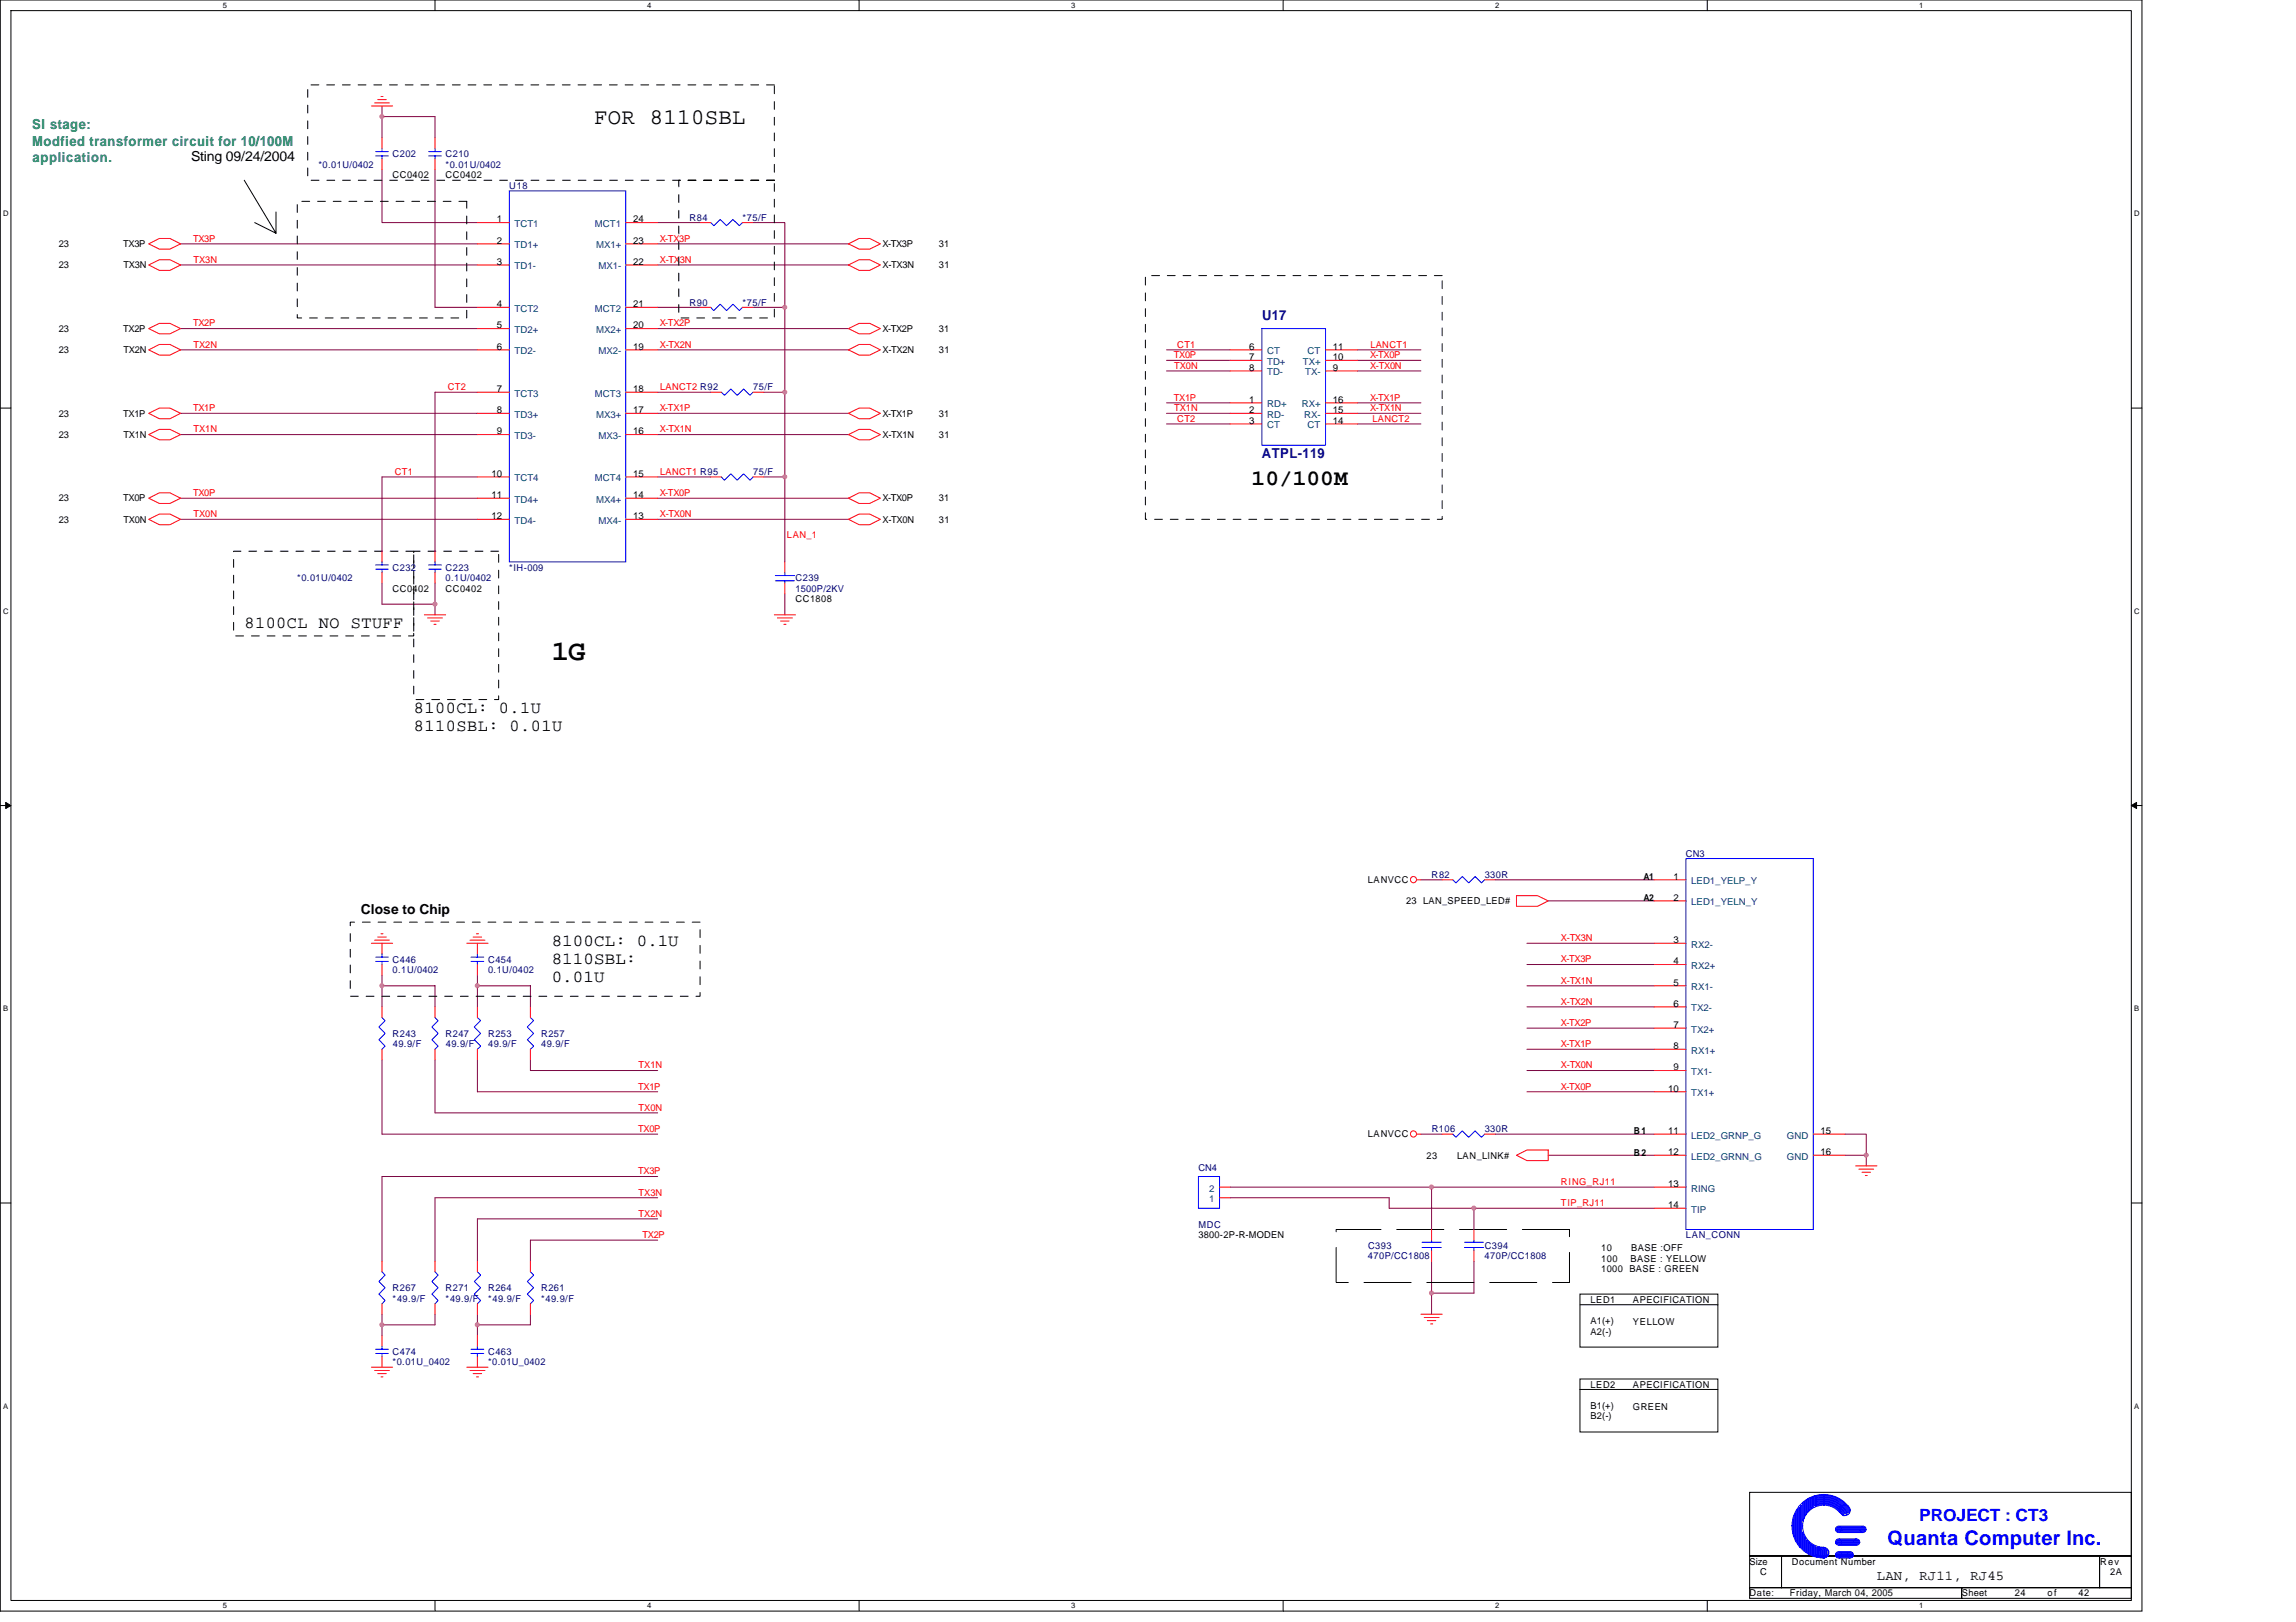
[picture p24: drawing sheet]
<svg xmlns="http://www.w3.org/2000/svg" width="297mm" height="210mm" viewBox="0 0 297 210" stroke-linecap="round" stroke-linejoin="round" font-family="sans-serif">
<defs><g id="words">
<text font-size="3.7" x="71.4" y="85.4">1G</text>
<g font-size="2.9">
<text x="76.9" y="16">FOR 8110SBL</text>
<text x="161.9" y="62.7">10/100M</text>
</g>
<text font-size="2.6" fill="#00f" x="244.2" y="199.9">Quanta Computer Inc.</text>
<g font-size="2.2">
<text x="31.6" y="81.3">8100CL NO STUFF</text>
<text x="53.5" y="92.3">8100CL: 0.1U</text>
<text x="53.5" y="94.6">8110SBL: 0.01U</text>
<text x="71.4" y="122.4">8100CL: 0.1U</text>
<text x="71.4" y="124.8">8110SBL:</text>
<text x="71.4" y="127.1">0.01U</text>
</g>
<text font-size="2.2" fill="#00f" x="248.3" y="196.8">PROJECT : CT3</text>
<g font-size="1.8" fill="#008040">
<text x="4.2" y="16.7">SI stage:</text>
<text x="4.2" y="18.9">Modfied transformer circuit for 10/100M</text>
<text x="4.2" y="21">application.</text>
</g>
<g font-size="1.8">
<text x="24.7" y="20.8">Sting 09/24/2004</text>
<text x="46.7" y="118.2">Close to Chip</text>
<text x="242.8" y="204.4">LAN, RJ11, RJ45</text>
</g>
<g font-size="1.8" fill="#000080">
<text x="163.3" y="41.4">U17</text>
<text x="163.3" y="59.3">ATPL-119</text>
</g>
<g font-size="1.2" fill="#000080">
<text x="41.2" y="21.7">*0.01U/0402</text>
<text x="50.8" y="20.3">C202</text>
<text x="57.7" y="20.3">C210</text>
<text x="57.7" y="21.7">*0.01U/0402</text>
<text x="65.9" y="24.4">U18</text>
<text x="89.2" y="28.6">R84</text>
<text x="96.1" y="28.6">*75/F</text>
<text x="89.2" y="39.5">R90</text>
<text x="96.1" y="39.5">*75/F</text>
<text x="97.4" y="50.5">75/F</text>
<text x="97.4" y="61.5">75/F</text>
<text x="38.5" y="75.2">*0.01U/0402</text>
<text x="50.8" y="73.8">C232</text>
<text x="57.7" y="73.8">C223</text>
<text x="57.7" y="75.2">0.1U/0402</text>
<text x="65.9" y="73.8">*IH-009</text>
<text x="102.9" y="76.6">1500P/2KV</text>
<text x="102.9" y="75.2">C239</text>
<text x="185.2" y="113.6">R82</text>
<text x="192.1" y="113.6">330R</text>
<text x="218.1" y="110.8">CN3</text>
<text x="50.8" y="124.6">C446</text>
<text x="50.8" y="125.9">0.1U/0402</text>
<text x="63.1" y="125.9">0.1U/0402</text>
<text x="63.2" y="124.6">C454</text>
<text x="50.8" y="134.2">R243</text>
<text x="50.8" y="135.6">49.9/F</text>
<text x="57.7" y="134.2">R247</text>
<text x="57.7" y="135.6">49.9/F</text>
<text x="63.2" y="134.2">R253</text>
<text x="63.2" y="135.6">49.9/F</text>
<text x="70" y="134.2">R257</text>
<text x="70" y="135.6">49.9/F</text>
<text x="185.2" y="146.5">R106</text>
<text x="192.1" y="146.5">330R</text>
<text x="155" y="151.6">CN4</text>
<text x="155" y="158.9">MDC</text>
<text x="177" y="161.6">C393</text>
<text x="192.1" y="161.6">C394</text>
<text x="218.1" y="160.2">LAN_CONN</text>
<text x="50.8" y="167.1">R267</text>
<text x="57.7" y="167.1">R271</text>
<text x="63.2" y="167.1">R264</text>
<text x="70" y="167.1">R261</text>
<text x="177" y="163">470P/CC1808</text>
<text x="192.1" y="163">470P/CC1808</text>
<text x="50.8" y="168.5">*49.9/F</text>
<text x="57.7" y="168.5">*49.9/F</text>
<text x="63.1" y="168.5">*49.9/F</text>
<text x="70" y="168.5">*49.9/F</text>
<text x="50.8" y="175.3">C474</text>
<text x="50.8" y="176.7">*0.01U_0402</text>
<text x="63.1" y="176.7">*0.01U_0402</text>
<text x="63.2" y="175.3">C463</text>
</g>
<g font-size="1.2">
<text x="50.8" y="23.1">CC0402</text>
<text x="57.7" y="23.1">CC0402</text>
<text x="64.3" y="28.8">1</text>
<text x="81.9" y="28.8">24</text>
<text x="7.6" y="32">23</text>
<text x="7.6" y="34.7">23</text>
<text x="15.9" y="32">TX3P</text>
<text x="16" y="34.7">TX3N</text>
<text x="64.3" y="31.5">2</text>
<text x="64.3" y="34.3">3</text>
<text x="81.9" y="34.3">22</text>
<text x="81.9" y="31.5">23</text>
<text x="114.2" y="34.7">X-TX3N</text>
<text x="114.2" y="32">X-TX3P</text>
<text x="121.5" y="32">31</text>
<text x="121.5" y="34.7">31</text>
<text x="64.3" y="39.8">4</text>
<text x="81.9" y="39.8">21</text>
<text x="7.6" y="43">23</text>
<text x="7.6" y="45.7">23</text>
<text x="15.9" y="43">TX2P</text>
<text x="16" y="45.7">TX2N</text>
<text x="64.3" y="42.5">5</text>
<text x="64.3" y="45.3">6</text>
<text x="81.9" y="45.3">19</text>
<text x="81.9" y="42.5">20</text>
<text x="114.2" y="43">X-TX2P</text>
<text x="114.2" y="45.7">X-TX2N</text>
<text x="121.5" y="43">31</text>
<text x="121.5" y="45.7">31</text>
<text x="161.6" y="45.3">6</text>
<text x="161.6" y="46.6">7</text>
<text x="161.6" y="48">8</text>
<text x="172.4" y="46.6">10</text>
<text x="172.4" y="45.3">11</text>
<text x="172.4" y="48">9</text>
<text x="7.6" y="53.9">23</text>
<text x="15.9" y="53.9">TX1P</text>
<text x="64.3" y="50.7">7</text>
<text x="64.3" y="53.5">8</text>
<text x="81.9" y="50.7">18</text>
<text x="81.9" y="53.5">17</text>
<text x="114.2" y="53.9">X-TX1P</text>
<text x="121.5" y="53.9">31</text>
<text x="161.6" y="52.1">1</text>
<text x="161.6" y="53.5">2</text>
<text x="172.4" y="53.5">15</text>
<text x="172.4" y="52.1">16</text>
<text x="7.6" y="56.7">23</text>
<text x="16" y="56.7">TX1N</text>
<text x="64.3" y="56.2">9</text>
<text x="81.9" y="56.2">16</text>
<text x="114.2" y="56.7">X-TX1N</text>
<text x="121.5" y="56.7">31</text>
<text x="161.6" y="54.8">3</text>
<text x="172.4" y="54.8">14</text>
<text x="7.6" y="64.9">23</text>
<text x="15.9" y="64.9">TX0P</text>
<text x="63.6" y="61.7">10</text>
<text x="63.6" y="64.5">11</text>
<text x="81.9" y="61.7">15</text>
<text x="81.9" y="64.5">14</text>
<text x="114.2" y="64.9">X-TX0P</text>
<text x="121.5" y="64.9">31</text>
<text x="7.6" y="67.6">23</text>
<text x="16" y="67.6">TX0N</text>
<text x="63.6" y="67.2">12</text>
<text x="81.9" y="67.2">13</text>
<text x="114.2" y="67.6">X-TX0N</text>
<text x="121.5" y="67.6">31</text>
<text x="50.8" y="76.6">CC0402</text>
<text x="57.7" y="76.6">CC0402</text>
<text x="102.9" y="77.9">CC1808</text>
<text x="212.6" y="113.9">A1</text>
<text x="216.5" y="113.8">1</text>
<text x="177" y="114.3">LANVCC</text>
<text x="181.9" y="117">23</text>
<text x="184.1" y="117">LAN_SPEED_LED#</text>
<text x="212.6" y="116.6">A2</text>
<text x="216.5" y="116.6">2</text>
<text x="216.5" y="122">3</text>
<text x="216.5" y="124.8">4</text>
<text x="216.5" y="127.6">5</text>
<text x="216.5" y="130.3">6</text>
<text x="216.5" y="133">7</text>
<text x="216.5" y="135.8">8</text>
<text x="215.8" y="141.3">10</text>
<text x="216.5" y="138.5">9</text>
<text x="177" y="147.2">LANVCC</text>
<text x="184.5" y="149.9">23</text>
<text x="188.5" y="149.9">LAN_LINK#</text>
<text x="211.4" y="146.8">B 1</text>
<text x="211.4" y="149.5">B 2</text>
<text x="215.8" y="146.7">11</text>
<text x="215.8" y="149.5">12</text>
<text x="235.5" y="149.5">16</text>
<text x="235.5" y="146.7">15</text>
<text x="215.8" y="153.6">13</text>
<text x="155" y="160.2">3800-2P-R-MODEN</text>
<text x="207.2" y="161.9">10</text>
<text x="211" y="161.9">BASE :OFF</text>
<text x="215.8" y="156.3">14</text>
<text x="207.2" y="163.3">100</text>
<text x="207.2" y="164.6">1000 BASE : GREEN</text>
<text x="210.9" y="163.3">BASE : YELLOW</text>
<text x="205.8" y="172.7">A2(-)</text>
<text x="205.8" y="171.3">A1(+)</text>
<text x="205.8" y="168.6">LED1</text>
<text x="211.3" y="171.5">YELLOW</text>
<text x="211.3" y="168.6">APECIFICATION</text>
<text x="205.8" y="179.6">LED2</text>
<text x="211.3" y="179.6">APECIFICATION</text>
<text x="205.8" y="182.3">B1(+)</text>
<text x="205.8" y="183.7">B2(-)</text>
<text x="211.3" y="182.5">GREEN</text>
<text x="226.4" y="202.5">Size</text>
<text x="227.7" y="203.9">C</text>
<text x="231.8" y="202.5">Document Number</text>
<text x="271.7" y="202.5">Rev</text>
<text x="273" y="203.9">2A</text>
<text x="226.4" y="206.6">Date:</text>
<text x="231.6" y="206.6">Friday, March 04, 2005</text>
<text x="253.8" y="206.6">Sheet</text>
<text x="260.7" y="206.6">24</text>
<text x="264.9" y="206.6">o f</text>
<text x="268.9" y="206.6">42</text>
</g>
<g font-size="1.2" fill="#004080">
<text x="66.6" y="29.4">TCT1</text>
<text x="77" y="29.4">MCT1</text>
<text x="66.6" y="32.1">TD1+</text>
<text x="66.6" y="34.9">TD1-</text>
<text x="77.1" y="32.1">MX1+</text>
<text x="77.4" y="34.9">MX1-</text>
<text x="66.6" y="40.3">TCT2</text>
<text x="77" y="40.3">MCT2</text>
<text x="66.6" y="43.1">TD2+</text>
<text x="66.6" y="45.8">TD2-</text>
<text x="77.1" y="43.1">MX2+</text>
<text x="77.4" y="45.8">MX2-</text>
<text x="163.9" y="45.8">CT</text>
<text x="163.9" y="47.2">TD+</text>
<text x="168.5" y="47.2">TX+</text>
<text x="169.2" y="45.8">CT</text>
<text x="66.6" y="51.3">TCT3</text>
<text x="77" y="51.3">MCT3</text>
<text x="163.9" y="48.6">TD-</text>
<text x="163.9" y="52.7">RD+</text>
<text x="168.4" y="52.7">RX+</text>
<text x="168.9" y="48.6">TX-</text>
<text x="66.6" y="54.1">TD3+</text>
<text x="66.6" y="56.8">TD3-</text>
<text x="77.1" y="54.1">MX3+</text>
<text x="77.4" y="56.8">MX3-</text>
<text x="163.9" y="54.1">RD-</text>
<text x="163.9" y="55.4">CT</text>
<text x="168.7" y="54.1">RX-</text>
<text x="169.2" y="55.4">CT</text>
<text x="66.6" y="62.3">TCT4</text>
<text x="66.6" y="65">TD4+</text>
<text x="77" y="62.3">MCT4</text>
<text x="77.1" y="65">MX4+</text>
<text x="66.6" y="67.8">TD4-</text>
<text x="77.4" y="67.8">MX4-</text>
<text x="218.8" y="114.4">LED1_YELP_Y</text>
<text x="218.8" y="117.2">LED1_YELN_Y</text>
<text x="218.8" y="122.6">RX2-</text>
<text x="218.8" y="125.4">RX2+</text>
<text x="218.8" y="128.1">RX1-</text>
<text x="218.8" y="130.9">TX2-</text>
<text x="218.8" y="133.6">TX2+</text>
<text x="218.8" y="136.4">RX1+</text>
<text x="218.8" y="139.1">TX1-</text>
<text x="218.8" y="141.9">TX1+</text>
<text x="218.8" y="147.3">LED2_GRNP_G</text>
<text x="231.2" y="147.3">GND</text>
<text x="156.4" y="155.6">1</text>
<text x="156.4" y="154.2">2</text>
<text x="218.8" y="150.1">LED2_GRNN_G</text>
<text x="218.8" y="154.2">RING</text>
<text x="231.2" y="150.1">GND</text>
<text x="218.8" y="156.9">TIP</text>
</g>
<g font-size="1.2" fill="#f00">
<text x="25" y="31.3">TX3P</text>
<text x="25" y="34">TX3N</text>
<text x="85.4" y="31.3">X-TX3P</text>
<text x="85.4" y="34">X-TX3N</text>
<text x="25" y="42.2">TX2P</text>
<text x="25" y="45">TX2N</text>
<text x="85.4" y="45">X-TX2N</text>
<text x="85.4" y="42.2">X-TX2P</text>
<text x="151.8" y="46.4">TX0P</text>
<text x="151.9" y="47.7">TX0N</text>
<text x="152.3" y="45">CT1</text>
<text x="177.2" y="46.4">X-TX0P</text>
<text x="177.2" y="47.7">X-TX0N</text>
<text x="177.3" y="45">LANCT1</text>
<text x="25" y="53.2">TX1P</text>
<text x="57.9" y="50.5">CT2</text>
<text x="85.4" y="53.2">X-TX1P</text>
<text x="85.4" y="50.5">LANCT2 R92</text>
<text x="151.8" y="51.9">TX1P</text>
<text x="151.9" y="53.2">TX1N</text>
<text x="177.2" y="53.2">X-TX1N</text>
<text x="177.2" y="51.9">X-TX1P</text>
<text x="25" y="56">TX1N</text>
<text x="85.4" y="56">X-TX1N</text>
<text x="152.3" y="54.6">CT2</text>
<text x="177.6" y="54.6">LANCT2</text>
<text x="25" y="64.2">TX0P</text>
<text x="51.1" y="61.4">CT1</text>
<text x="85.4" y="64.2">X-TX0P</text>
<text x="85.4" y="61.4">LANCT1 R95</text>
<text x="25" y="66.9">TX0N</text>
<text x="85.4" y="66.9">X-TX0N</text>
<text x="101.8" y="69.7">LAN_1</text>
<text x="201.9" y="121.8">X-TX3N</text>
<text x="201.9" y="124.5">X-TX3P</text>
<text x="201.9" y="127.3">X-TX1N</text>
<text x="201.9" y="130">X-TX2N</text>
<text x="201.9" y="132.8">X-TX2P</text>
<text x="201.9" y="135.5">X-TX1P</text>
<text x="82.6" y="141">TX1P</text>
<text x="82.6" y="138.3">TX1N</text>
<text x="82.6" y="143.7">TX0N</text>
<text x="201.9" y="141">X-TX0P</text>
<text x="201.9" y="138.3">X-TX0N</text>
<text x="82.6" y="146.5">TX0P</text>
<text x="82.6" y="152">TX3P</text>
<text x="82.6" y="154.7">TX3N</text>
<text x="201.9" y="153.4">RING_RJ11</text>
<text x="82.6" y="157.5">TX2N</text>
<text x="83.1" y="160.2">TX2P</text>
<text x="201.9" y="156.1">TIP_RJ11</text>
</g>
<g font-size="1">
<text x="28.8" y="1">5</text>
<text x="83.7" y="1">4</text>
<text x="138.6" y="1">3</text>
<text x="193.4" y="1">2</text>
<text x="248.3" y="1">1</text>
<text x=".4" y="28">D</text>
<text x="276.1" y="28">D</text>
<text x=".4" y="79.4">C</text>
<text x="276.1" y="79.4">C</text>
<text x=".4" y="130.9">B</text>
<text x="276.1" y="130.9">B</text>
<text x=".4" y="182.3">A</text>
<text x="276.1" y="182.3">A</text>
<text x="28.8" y="208.2">5</text>
<text x="83.7" y="208.2">4</text>
<text x="138.6" y="208.2">3</text>
<text x="193.4" y="208.2">2</text>
<text x="248.3" y="208.2">1</text>
</g>
</g></defs>
<path d="M0 0h277.1v208.5h-277.1zM1.4 1.4h274.3v205.7h-274.3z" fill="none" stroke="#000" stroke-width=".13"/>
<g fill="#fff">
<path d="M28.8 .1h.6v1.1h-.6z"/>
<path d="M28.8 207.3h.6v1.1h-.6z"/>
</g>
<path d="M56.3 0v1.4M56.3 207.1v1.4" fill="none" stroke="#000" stroke-width=".13"/>
<g fill="#fff">
<path d="M83.7 .1h.6v1.1h-.6z"/>
<path d="M83.7 207.3h.6v1.1h-.6z"/>
</g>
<path d="M111.1 0v1.4M111.1 207.1v1.4" fill="none" stroke="#000" stroke-width=".13"/>
<g fill="#fff">
<path d="M138.6 .1h.5v1.1h-.5z"/>
<path d="M138.6 207.3h.5v1.1h-.5z"/>
</g>
<path d="M166 0v1.4M166 207.1v1.4" fill="none" stroke="#000" stroke-width=".13"/>
<g fill="#fff">
<path d="M193.4 .1h.6v1.1h-.6z"/>
<path d="M193.4 207.3h.6v1.1h-.6z"/>
</g>
<path d="M220.9 0v1.4M220.9 207.1v1.4" fill="none" stroke="#000" stroke-width=".13"/>
<g fill="#fff">
<path d="M248.3 .1h.6v1.1h-.6z"/>
<path d="M248.3 207.3h.6v1.1h-.6z"/>
<path d="M.4 27.1h.7v1.1h-.7z"/>
<path d="M276.1 27.1h.7v1.1h-.7z"/>
<path d="M.4 78.5h.7v1.1h-.7z"/>
<path d="M276.1 78.5h.7v1.1h-.7z"/>
</g>
<path d="M0 52.8h1.4M275.7 52.8h1.4" fill="none" stroke="#000" stroke-width=".13"/>
<g fill="#fff">
<path d="M.4 130h.7v1.1h-.7z"/>
<path d="M276.1 130h.7v1.1h-.7z"/>
</g>
<path d="M0 104.2h1.4M275.7 104.2h1.4" fill="none" stroke="#000" stroke-width=".13"/>
<path d="M.7 103.8l.7 .4-.7 .4zM275.7 104.2l.7-.4v.8z" fill="#000" stroke="#000" stroke-width=".13"/>
<g fill="#fff">
<path d="M.4 181.4h.7v1.1h-.7z"/>
<path d="M276.1 181.4h.7v1.1h-.7z"/>
</g>
<g fill="none" stroke="#000" stroke-width=".13">
<path d="M31.6 23.3l4.1 6.9M35.7 27.4v2.8l-2.7-1.4M0 155.7h1.4M275.7 155.7h1.4M204.4 167.5h17.8v6.8h-17.8zM204.4 178.5h17.8v6.8h-17.8zM204.4 168.8h17.8M204.4 179.8h17.8M226.4 193.1h49.3v8.3h-49.3zM226.4 201.4h4.1v4.1h-4.1zM226.4 205.5h27.4v1.3h-27.4zM230.5 201.4h41.1v4.1h-41.1z"/>
<path d="M253.8 205.5h21.9v1.3h-21.9zM271.6 201.4h4.1v4.1h-4.1z"/>
</g>
<g fill="none" stroke="#800040" stroke-width=".13">
<path d="M49.4 15.1h6.9v2.7M49.4 13.7v4.1M23.4 31.6h38.4M23.4 34.3h38.4M49.4 21.9v6.9h12.4M56.3 21.9v17.9h5.5M85.1 28.8h5.5M85.1 39.8h5.5M85.1 31.6h24.7M85.1 34.3h24.7M97.4 39.8h4.1v11M97.4 28.8h4.1v11"/>
<path d="M23.4 53.5h38.4M23.4 45.3h38.4M23.4 56.2h38.4M23.4 42.5h38.4M61.8 50.8h-5.5v20.5M85.1 50.8h6.8M85.1 53.5h24.7M85.1 45.3h24.7M85.1 56.2h24.7M85.1 42.5h24.7M98.8 50.8h2.7M101.5 50.8v21.9"/>
<path d="M150.9 53.5h8.2M150.9 46.6h8.2M150.9 54.9h8.2M150.9 52.1h8.2M150.9 45.3h8.2M150.9 48h8.2M175.6 53.5h8.2M175.6 46.6h8.2M175.6 54.9h8.2M175.6 52.1h8.2M175.6 45.3h8.2M175.6 48h8.2"/>
<path d="M23.4 67.2h38.4M23.4 64.5h38.4M49.4 75.4v2.8h6.9M56.3 75.4v4.2M61.8 61.7h-12.4v9.6M85.1 61.7h6.8M85.1 67.2h24.7M85.1 64.5h24.7M98.8 61.7h2.7M101.5 76.8v2.8M183.8 113.9h2.8M193.4 113.9h20.6"/>
<path d="M200.3 116.6h13.7M49.4 127.6h6.9v2.7M49.4 126.2v4.1M49.4 137.2v9.6h35.7M56.3 137.2v6.8h28.8M61.8 126.2v4.1M61.8 137.2v4.1h23.3M61.8 127.6h6.8v2.7M68.6 137.2v1.3h16.5M197.5 127.6h16.5M197.5 130.3h16.5M197.5 122.1h16.5"/>
<path d="M197.5 133.1h16.5M197.5 138.5h16.5M197.5 135.8h16.5M197.5 124.8h16.5M85.1 155h-28.8v8.2M85.1 157.7h-23.3v5.5M85.1 152.3h-35.7v10.9M159.1 155h20.6v1.4h34.3M159.1 153.6h54.9M183.8 146.8h2.8M185.2 153.6v5.5M190.7 156.4v2.7"/>
<path d="M193.4 146.8h20.6M197.5 141.3h16.5M200.3 149.5h13.7M238.7 146.8h2.7v2.7M238.7 149.5h2.7v1.4M49.4 170.1v2.7M56.3 170.1v1.3h-6.9M61.8 170.1v2.7M68.6 170.1v1.3h-6.8M85.1 160.5h-16.5v2.7M185.2 163.2v6.9M190.7 163.2v4.1h-5.5"/>
</g>
<g fill="none" stroke="#f00" stroke-width=".13">
<path d="M48 13.7h2.8M48.5 13.3h1.9M48.9 12.9h1.1M49.3 12.5h.2M49.4 17.8v1.4M56.3 17.8v1.4M19.2 31.6l1.4-.7h1.4l1.4 .7-1.4 .6h-1.4zM19.2 34.3l1.4-.7h1.4l1.4 .7-1.4 .7h-1.4zM49.4 20.6v1.3M56.3 20.6v1.3M61.8 28.8h4.1M61.8 39.8h4.1"/>
<path d="M61.8 31.6h4.1M61.8 34.3h4.1M81 28.8h4.1M81 39.8h4.1M81 31.6h4.1M81 34.3h4.1M90.6 28.8h1.3M90.6 39.8h1.3M96.1 28.8h1.3M96.1 39.8h1.3M109.8 34.3l1.3-.7h1.4l1.4 .7-1.4 .7h-1.4zM109.8 31.6l1.3-.7h1.4l1.4 .7-1.4 .6h-1.4z"/>
<path d="M19.2 53.5l1.4-.7h1.4l1.4 .7-1.4 .7h-1.4zM19.2 56.2l1.4-.6h1.4l1.4 .6-1.4 .7h-1.4zM19.2 45.3l1.4-.7h1.4l1.4 .7-1.4 .7h-1.4zM19.2 42.5l1.4-.7h1.4l1.4 .7-1.4 .7h-1.4zM61.8 50.8h4.1M61.8 42.5h4.1M61.8 45.3h4.1M61.8 53.5h4.1M61.8 56.2h4.1M81 50.8h4.1M81 42.5h4.1M81 45.3h4.1"/>
<path d="M81 53.5h4.1M81 56.2h4.1M91.9 50.8h1.4M97.4 50.8h1.4M109.8 42.5l1.3-.7h1.4l1.4 .7-1.4 .7h-1.4zM109.8 45.3l1.3-.7h1.4l1.4 .7-1.4 .7h-1.4zM109.8 53.5l1.3-.7h1.4l1.4 .7-1.4 .7h-1.4zM109.8 56.2l1.3-.6h1.4l1.4 .6-1.4 .7h-1.4zM159.1 45.3h4.2M159.1 53.5h4.2M159.1 46.6h4.2M159.1 48h4.2"/>
<path d="M159.1 52.1h4.2M159.1 54.9h4.2M171.5 45.3h4.1M171.5 53.5h4.1M171.5 46.6h4.1M171.5 48h4.1M171.5 52.1h4.1M171.5 54.9h4.1M19.2 64.5l1.4-.7h1.4l1.4 .7-1.4 .7h-1.4zM19.2 67.2l1.4-.7h1.4l1.4 .7-1.4 .7h-1.4zM49.4 71.3v1.4M49.4 74.1v1.3"/>
<path d="M54.9 79.6h2.8M55.3 80h1.9M56.3 71.3v1.4M56.3 74.1v1.3M61.8 61.7h4.1M61.8 64.5h4.1M61.8 67.2h4.1M81 61.7h4.1M81 64.5h4.1M81 67.2h4.1M91.9 61.7h1.4M97.4 61.7h1.4"/>
<path d="M100.2 79.6h2.7M100.6 80h1.9M101.5 72.7v1.4M101.5 75.4v1.4M109.8 67.2l1.3-.7h1.4l1.4 .7-1.4 .7h-1.4zM109.8 64.5l1.3-.7h1.4l1.4 .7-1.4 .7h-1.4zM55.7 80.4h1.1M56.2 80.8h.2M101 80.4h1.1M101.4 80.8h.3M183.3 113.9h.5M186.6 113.9h1.4"/>
<path d="M192.1 113.9h1.3M196.2 115.9h2.7l1.4 .7-1.4 .7h-2.7zM214 113.9h4.1M214 116.6h4.1M48 122.1h2.8M48.5 121.7h1.9M48.9 121.3h1.1M49.3 120.8h.2M49.4 122.1v1.3M49.4 124.8v1.4M49.4 130.3v1.4M49.4 135.8v1.4"/>
<path d="M56.3 130.3v1.4M56.3 135.8v1.4M60.4 122.1h2.7M60.8 121.7h1.9M61.2 121.3h1.1M61.6 120.8h.3M61.8 122.1v1.3M61.8 124.8v1.4M61.8 130.3v1.4M61.8 135.8v1.4M68.6 130.3v1.4M68.6 135.8v1.4"/>
<path d="M214 122.1h4.1M214 124.8h4.1M214 127.6h4.1M214 133.1h4.1M214 130.3h4.1M214 135.8h4.1M214 138.5h4.1M157.8 153.6h1.3M157.8 155h1.3M183.3 146.8h.5M185.2 159.1v1.4M186.6 146.8h1.4"/>
<path d="M190.7 159.1v1.4M192.1 146.8h1.3M196.2 149.5l1.3-.7h2.8v1.4h-2.8zM214 146.8h4.1M214 141.3h4.1M214 149.5h4.1M214 153.6h4.1M214 156.4h4.1M234.6 146.8h4.1M234.6 149.5h4.1M240.1 150.9h2.7M240.5 151.3h1.9"/>
<path d="M240.9 151.7h1.1M241.3 152.1h.3M48 176.9h2.8M48.5 177.4h1.9M48.9 177.8h1.1M49.3 178.2h.2M49.4 163.2v1.4M49.4 168.7v1.4M49.4 172.8v1.4M49.4 175.6v1.3M56.3 163.2v1.4M56.3 168.7v1.4"/>
<path d="M60.4 176.9h2.7M60.8 177.4h1.9M61.2 177.8h1.1M61.6 178.2h.3M61.8 163.2v1.4M61.8 168.7v1.4M61.8 172.8v1.4M61.8 175.6v1.3M68.6 163.2v1.4M68.6 168.7v1.4M183.8 170.1h2.8M184.3 170.5h1.9"/>
<path d="M184.7 170.9h1.1M185.1 171.3h.3M185.2 161.9v1.3M190.7 161.9v1.3"/>
<circle cx="182.9" cy="113.8" r=".4"/>
<circle cx="182.9" cy="146.7" r=".4"/>
</g>
<path d="M172.9 159.1h30.1v6.9h-30.1z" fill="none" stroke="#000" stroke-width=".13" stroke-dasharray="6.1 2"/>
<path d="M39.8 11h60.4v12.3h-60.4zM38.5 26.1h21.9v15h-21.9zM87.8 23.3h12.4v17.8h-12.4zM148.2 35.7h38.4v31.5h-38.4zM30.2 71.3h23.3v11h-23.3zM53.5 71.3h11v19.2h-11zM45.3 119.3h45.3v9.6h-45.3z" fill="none" stroke="#000" stroke-width=".13" stroke-dasharray="1 1 1 1 1 1 1 1"/>
<g fill="none" stroke="#00f" stroke-width=".13">
<path d="M48.6 19.6h1.6M49.4 19.2v.4M55.5 19.6h1.6M56.3 19.2v.4M48.6 20.2h1.6M49.4 20.2v.4M55.5 20.2h1.6M56.3 20.2v.4M65.9 24.7h15.1v48h-15.1zM91.9 28.8l.4 .4 .9-.8 .8 .8 .8-.8 .8 .8 .5-.4M91.9 39.8l.4 .4 .9-.8 .8 .8 .8-.8 .8 .8 .5-.4M93.3 50.8l.4 .4 .8-.9 .9 .9 .8-.9 .8 .9 .4-.4"/>
<path d="M163.3 42.5h8.2v15.1h-8.2zM48.6 73.1h1.6M48.6 73.7h1.6M49.4 72.7v.4M49.4 73.7v.4M55.5 73.1h1.6M55.5 73.7h1.6M56.3 72.7v.4M56.3 73.7v.4M93.3 61.7l.4 .4 .8-.8 .9 .8 .8-.8 .8 .8 .4-.4M100.3 74.5h2.5M100.3 75.2h2.5"/>
<path d="M101.5 74.1v.4M101.5 75.2v.2M188 113.9l.4 .4 .8-.9 .8 .9 .8-.9 .9 .9 .4-.4M218.1 111.1h16.5v48h-16.5zM48.6 123.9h1.6M48.6 124.4h1.6M49.4 131.7l.4 .4-.8 .8 .8 .8-.8 .9 .8 .8-.4 .4M49.4 123.4v.5M49.4 124.4v.4M56.3 131.7l.4 .4-.8 .8 .8 .8-.8 .9 .8 .8-.4 .4M60.9 123.9h1.7M60.9 124.4h1.7"/>
<path d="M61.8 131.7l.4 .4-.8 .8 .8 .8-.8 .9 .8 .8-.4 .4M61.8 123.4v.5M61.8 124.4v.4M68.6 131.7l.4 .4-.8 .8 .8 .8-.8 .9 .8 .8-.4 .4M155 152.3h2.8v4.1h-2.8zM188 146.8l.4 .4 .8-.9 .8 .9 .8-.9 .9 .9 .4-.4M48.6 174.6h1.6M48.6 175.2h1.6M49.4 164.6l.4 .4-.8 .8 .8 .8-.8 .9 .8 .8-.4 .4M49.4 174.2v.4M49.4 175.2v.4M56.3 164.6l.4 .4-.8 .8 .8 .8-.8 .9 .8 .8-.4 .4"/>
<path d="M60.9 174.6h1.7M60.9 175.2h1.7M61.8 164.6l.4 .4-.8 .8 .8 .8-.8 .9 .8 .8-.4 .4M61.8 174.2v.4M61.8 175.2v.4M68.6 164.6l.4 .4-.8 .8 .8 .8-.8 .9 .8 .8-.4 .4M184 161.4h2.5M184 160.8h2.5M185.2 160.5v.3M185.2 161.4v.5M189.5 161.4h2.4M189.5 160.8h2.4"/>
<path d="M190.7 160.5v.3M190.7 161.4v.5M232 196.6v1.9l.1 .4v-2.7l.2-.3v3.4l.1 .1v-3.8l.1-.3v4.4l.2 .2v-4.7l.1-.1v5.2M233.2 194.5v2.3l.2-.4v-1.9l.1-.1v1.8l.1-.2v-1.8l.2-.1v1.6l.1-.1v-1.6h.1v1.5l.2-.2v-1.3l.1-.2v1.4l.2-.1v-1.3l.1-.1v1.4M234.8 194a3.7 3.7 0 0 1 4.4 1.7M234.9 193.5v1.4l-.2-.1v-1.1zM234.9 194.8a2.9 2.9 0 0 1 3.6 1.4M234.9 194.7l1-.2a2.99 2.99 0 0 1 2.7 1.7M234.9 194.5a3.2 3.2 0 0 1 3.8 1.4M234.9 194.4l1-.2a3.3 3.3 0 0 1 3 1.8M234.9 194.2a3.4 3.4 0 0 1 4.1 1.8M234.9 194.1l1-.1a3.5 3.5 0 0 1 3.1 1.7"/>
<path d="M235 193.8l.9-.1a3.8 3.8 0 0 1 3.4 1.9M235 193.6a4 4 0 0 1 4.3 1.9M235 193.7v1.1M237.6 197.7h3.7v.1h-3.8v.1h3.9l-.1 .2h-3.7l.1 .1h3.6M237.6 199.3h2.9v.1h-2.9l-.1 .2h3.1l-.1 .1h-3l.2 .2h2.6M237.9 200h2.3M237.9 199.2h2.3M237.9 198.3h3.1M237.9 197.5h3.1M238 195.8a2.65 2.65 0 0 0-2.1-1h.1a2.71 2.71 0 0 0-2.8 2.7 2.73 2.73 0 0 0 2.8 2.7h-.1M239.1 194.9a4.1 4.1 0 0 0-3.2-1.5h.1a4.1 4.1 0 0 0-4.2 4.1v-.1a4.1 4.1 0 0 0 4.2 4.2h-.1M232.9 200.3v-5.4l.2-.1v5.6h.1v-2.1l.2 .3v1.9l.1 .2v-1.8l.1 .3v1.6l.2 .1v-1.6l.1 .1v1.7h.1v-1.5l.2 .1v1.5h.1v-1.3l.2 .1v1.2l.1 .2v-1.4l.1 .1v1.3h.2v-1.1"/>
<path d="M234.9 200.1v.2h.1v1.1h.1v-1.1h.2v1.2h-.3l.4-1.2v1.2l.1-.1v-1.1l.2 .2v1h.1v-1.1h.2v1.1h.1v-1.1h.1v1.1l.2-.1v-.9l.1 .2v.5M237.6 200.9h2.1v.2h-2.2v.1h2.3l-.1 .2h-2.2l.2 .1h2M237.9 200.8h1.5M237.9 201.6h1.5"/>
<circle cx="237.9" cy="199.6" r=".4"/>
<circle cx="237.9" cy="197.9" r=".4"/>
<circle cx="238.7" cy="195.5" r=".68"/>
<circle cx="240.2" cy="199.6" r=".4"/>
<circle cx="241" cy="197.9" r=".4"/>
<circle cx="235.9" cy="200.9" r=".68"/>
<circle cx="237.9" cy="201.2" r=".4"/>
<circle cx="239.4" cy="201.2" r=".4"/>
</g>
<g fill="#f0f" stroke="#f0f" stroke-width=".13">
<circle cx="101.5" cy="50.7" r=".27"/>
<circle cx="101.5" cy="39.8" r=".27"/>
<circle cx="101.5" cy="61.7" r=".27"/>
<circle cx="49.4" cy="171.4" r=".27"/>
<circle cx="49.4" cy="127.6" r=".27"/>
<circle cx="61.7" cy="127.6" r=".27"/>
<circle cx="56.3" cy="78.2" r=".27"/>
<circle cx="49.4" cy="15.1" r=".27"/>
<circle cx="185.2" cy="167.3" r=".27"/>
<circle cx="61.7" cy="171.4" r=".27"/>
<circle cx="185.2" cy="153.6" r=".27"/>
<circle cx="190.7" cy="156.3" r=".27"/>
<circle cx="241.4" cy="149.5" r=".27"/>
</g>
<use href="#words"/>
</svg>
